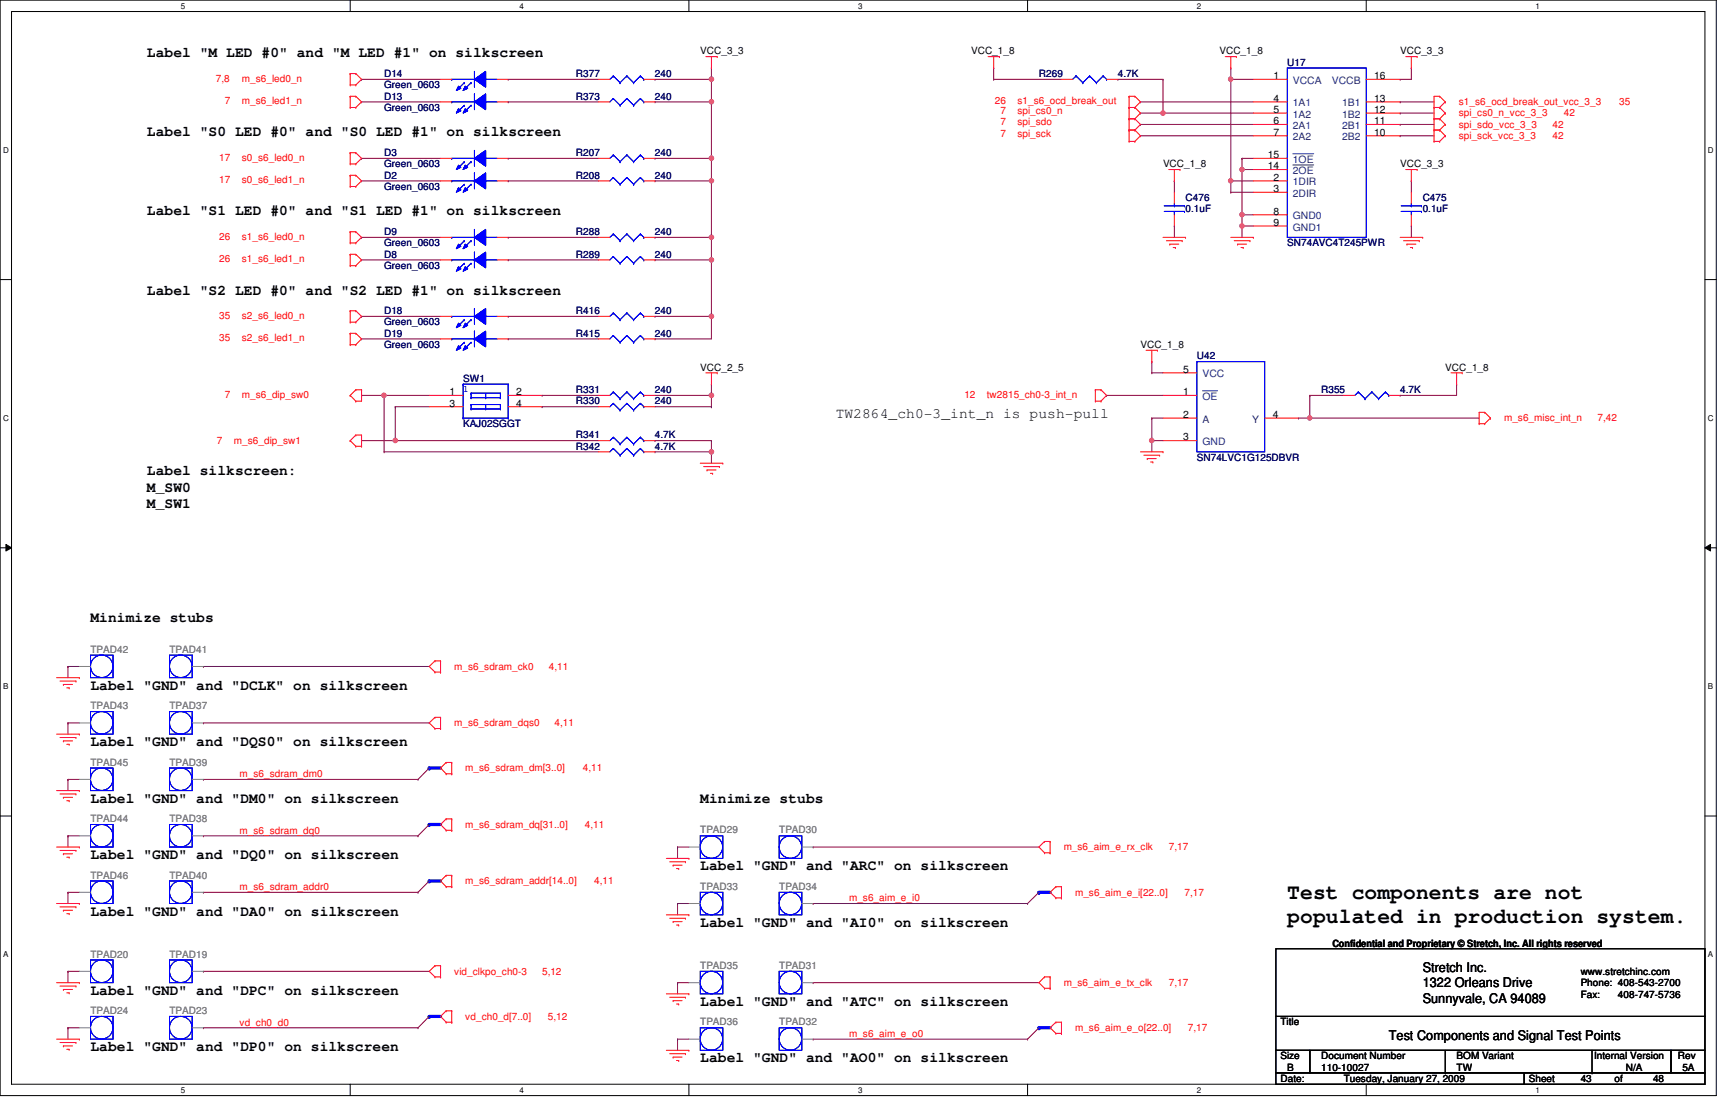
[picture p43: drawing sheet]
<svg xmlns="http://www.w3.org/2000/svg" width="432mm" height="279mm" viewBox="0 0 432 279" stroke-linecap="round" stroke-linejoin="round" font-family="sans-serif">
<defs><g id="words">
<g font-size="5.3">
<text x="321.5" y="224.5">Test components are not</text>
<text x="321.5" y="230.5">populated in production system.</text>
</g>
<g font-size="3.6">
<text x="36.7" y="14.4">Label &quot;M LED #0&quot; and &quot;M LED #1&quot; on silkscreen</text>
<text x="36.7" y="34.1">Label &quot;S0 LED #0&quot; and &quot;S0 LED #1&quot; on silkscreen</text>
<text x="36.7" y="53.8">Label &quot;S1 LED #0&quot; and &quot;S1 LED #1&quot; on silkscreen</text>
<text x="36.7" y="73.5">Label &quot;S2 LED #0&quot; and &quot;S2 LED #1&quot; on silkscreen</text>
<text x="208.7" y="104.5">TW2864_ch0-3_int_n is push-pull</text>
<text x="36.7" y="118.7">Label silkscreen:</text>
<text x="36.7" y="122.8">M_SW0</text>
<text x="36.7" y="126.9">M_SW1</text>
<text x="22.6" y="155.3">Minimize stubs</text>
<text x="22.6" y="172.2">Label &quot;GND&quot; and &quot;DCLK&quot; on silkscreen</text>
<text x="22.6" y="186.3">Label &quot;GND&quot; and &quot;DQS0&quot; on silkscreen</text>
<text x="22.6" y="200.4">Label &quot;GND&quot; and &quot;DM0&quot; on silkscreen</text>
<text x="174.9" y="200.4">Minimize stubs</text>
<text x="22.6" y="214.5">Label &quot;GND&quot; and &quot;DQ0&quot; on silkscreen</text>
<text x="174.9" y="217.3">Label &quot;GND&quot; and &quot;ARC&quot; on silkscreen</text>
<text x="22.6" y="228.6">Label &quot;GND&quot; and &quot;DA0&quot; on silkscreen</text>
<text x="174.9" y="231.4">Label &quot;GND&quot; and &quot;AI0&quot; on silkscreen</text>
<text x="22.6" y="248.4">Label &quot;GND&quot; and &quot;DPC&quot; on silkscreen</text>
<text x="174.9" y="251.2">Label &quot;GND&quot; and &quot;ATC&quot; on silkscreen</text>
<text x="22.6" y="262.5">Label &quot;GND&quot; and &quot;DP0&quot; on silkscreen</text>
<text x="174.9" y="265.3">Label &quot;GND&quot; and &quot;AO0&quot; on silkscreen</text>
</g>
<g font-size="3.3">
<text x="355.3" y="242.7">Stretch Inc.</text>
<text x="355.3" y="246.5">1322 Orleans Drive</text>
<text x="355.3" y="250.4">Sunnyvale, CA 94089</text>
<text x="346.8" y="259.6">Test Components and Signal Test Points</text>
</g>
<g font-size="2.5">
<text x="174.9" y="13.6">VCC_3_3</text>
<text x="242.5" y="13.6">VCC_1_8</text>
<text x="304.5" y="13.6">VCC_1_8</text>
<text x="349.7" y="13.6">VCC_3_3</text>
<text x="318.1" y="19.8">1</text>
<text x="343.2" y="19.8">16</text>
<text x="318.1" y="25.4">4</text>
<text x="318.1" y="28.2">5</text>
<text x="343.2" y="25.4">13</text>
<text x="343.2" y="28.2">12</text>
<text x="318.1" y="31">6</text>
<text x="318.1" y="33.9">7</text>
<text x="343.2" y="31">11</text>
<text x="343.2" y="33.9">10</text>
<text x="290.4" y="41.8">VCC_1_8</text>
<text x="316.6" y="39.5">15</text>
<text x="349.7" y="41.8">VCC_3_3</text>
<text x="316.6" y="42.3">14</text>
<text x="318.1" y="45.1">2</text>
<text x="318.1" y="48">3</text>
<text x="318.1" y="53.6">8</text>
<text x="318.1" y="56.4">9</text>
<text x="284.8" y="86.9">VCC_1_8</text>
<text x="174.9" y="92.5">VCC_2_5</text>
<text x="295.5" y="93">5</text>
<text x="360.9" y="92.5">VCC_1_8</text>
<text x="112.2" y="98.7">1</text>
<text x="112.2" y="101.5">3</text>
<text x="128.9" y="101.5">4</text>
<text x="128.9" y="98.7">2</text>
<text x="295.5" y="98.7">1</text>
<text x="295.5" y="104.4">2</text>
<text x="317.8" y="104.4">4</text>
<text x="295.5" y="110">3</text>
<text x="332.7" y="236.4">Confidential and Proprietary © Stretch, Inc. All rights reserved</text>
<text x="394.8" y="243.4">www.stretchinc.com</text>
<text x="394.8" y="246.3">Phone: 408-543-2700</text>
<text x="394.8" y="249.2">Fax:</text>
<text x="404.1" y="249.2">408-747-5736</text>
<text x="319.8" y="256">Title</text>
<text x="319.8" y="264.5">Size</text>
<text x="321.5" y="267.3">B</text>
<text x="329.9" y="264.5">Document Number</text>
<text x="329.9" y="267.3">110-10027</text>
<text x="363.8" y="264.5">BOM Variant</text>
<text x="363.8" y="267.3">TW</text>
<text x="398.1" y="264.5">Internal Version</text>
<text x="406.1" y="267.3">N/A</text>
<text x="419" y="264.5">Rev</text>
<text x="420.2" y="267.3">5A</text>
<text x="319.8" y="270.1">Date:</text>
<text x="335.6" y="270.1">Tuesday, January 27, 2009</text>
<text x="381.8" y="270.1">Sheet</text>
<text x="394.8" y="270.1">43</text>
<text x="403.2" y="270.1">of</text>
<text x="412.8" y="270.1">48</text>
</g>
<g font-size="2.5" fill="#000080">
<text x="321.5" y="16.4">U17</text>
<text x="95.9" y="19.2">D14</text>
<text x="95.9" y="22.1">Green_0603</text>
<text x="143.8" y="19.2">R377</text>
<text x="163.6" y="19.2">240</text>
<text x="259.5" y="19.2">R269</text>
<text x="279.2" y="19.2">4.7K</text>
<text x="95.9" y="24.8">D13</text>
<text x="95.9" y="27.7">Green_0603</text>
<text x="143.8" y="24.8">R373</text>
<text x="163.6" y="24.8">240</text>
<text x="95.9" y="38.9">D3</text>
<text x="95.9" y="41.8">Green_0603</text>
<text x="143.8" y="38.9">R207</text>
<text x="163.6" y="38.9">240</text>
<text x="95.9" y="44.6">D2</text>
<text x="95.9" y="47.4">Green_0603</text>
<text x="143.8" y="44.6">R208</text>
<text x="163.6" y="44.6">240</text>
<text x="296.1" y="50.2">C476</text>
<text x="296.1" y="53">0.1uF</text>
<text x="355.3" y="50.2">C475</text>
<text x="355.3" y="53">0.1uF</text>
<text x="95.9" y="58.7">D9</text>
<text x="143.8" y="58.7">R288</text>
<text x="163.6" y="58.7">240</text>
<text x="95.9" y="61.5">Green_0603</text>
<text x="95.9" y="64.3">D8</text>
<text x="143.8" y="64.3">R289</text>
<text x="163.6" y="64.3">240</text>
<text x="321.5" y="61.5">SN74AVC4T245PWR</text>
<text x="95.9" y="67.1">Green_0603</text>
<text x="95.9" y="78.4">D18</text>
<text x="95.9" y="81.2">Green_0603</text>
<text x="143.8" y="78.4">R416</text>
<text x="163.6" y="78.4">240</text>
<text x="95.9" y="84.1">D19</text>
<text x="95.9" y="86.9">Green_0603</text>
<text x="143.8" y="84.1">R415</text>
<text x="163.6" y="84.1">240</text>
<text x="298.9" y="89.7">U42</text>
<text x="115.7" y="95.3">SW1</text>
<text x="143.8" y="98.2">R331</text>
<text x="143.8" y="101">R330</text>
<text x="163.6" y="98.2">240</text>
<text x="163.6" y="101">240</text>
<text x="329.9" y="98.2">R355</text>
<text x="349.7" y="98.2">4.7K</text>
<text x="115.7" y="106.6">KAJ02SGGT</text>
<text x="143.8" y="112.3">R342</text>
<text x="143.8" y="109.4">R341</text>
<text x="163.6" y="112.3">4.7K</text>
<text x="163.6" y="109.4">4.7K</text>
<text x="298.9" y="115.1">SN74LVC1G125DBVR</text>
</g>
<g font-size="2.5" fill="#f00">
<text x="53.9" y="20.4">7,8</text>
<text x="60.4" y="20.4">m_s6_led0_n</text>
<text x="56.2" y="26">7</text>
<text x="60.4" y="26">m_s6_led1_n</text>
<text x="248.5" y="26">26</text>
<text x="249.9" y="28.5">7</text>
<text x="254.1" y="28.5">spi_cs0_n</text>
<text x="254.1" y="26">s1_s6_ocd_break_out</text>
<text x="364.3" y="29.1">spi_cs0_n_vcc_3_3</text>
<text x="364.3" y="26.3">s1_s6_ocd_break_out_vcc_3_3</text>
<text x="390.6" y="29.1">42</text>
<text x="404.4" y="26.3">35</text>
<text x="249.9" y="31.3">7</text>
<text x="249.9" y="34.2">7</text>
<text x="254.1" y="31.3">spi_sdo</text>
<text x="254.1" y="34.2">spi_sck</text>
<text x="364.3" y="31.9">spi_sdo_vcc_3_3</text>
<text x="364.3" y="34.7">spi_sck_vcc_3_3</text>
<text x="387.7" y="34.7">42</text>
<text x="387.7" y="31.9">42</text>
<text x="54.7" y="40.1">17</text>
<text x="60.4" y="40.1">s0_s6_led0_n</text>
<text x="54.7" y="45.7">17</text>
<text x="60.4" y="45.7">s0_s6_led1_n</text>
<text x="54.7" y="59.8">26</text>
<text x="60.4" y="59.8">s1_s6_led0_n</text>
<text x="54.7" y="65.4">26</text>
<text x="60.4" y="65.4">s1_s6_led1_n</text>
<text x="54.7" y="79.5">35</text>
<text x="60.4" y="79.5">s2_s6_led0_n</text>
<text x="54.7" y="85.2">35</text>
<text x="60.4" y="85.2">s2_s6_led1_n</text>
<text x="56.2" y="99.3">7</text>
<text x="60.4" y="99.3">m_s6_dip_sw0</text>
<text x="240.8" y="99.3">12</text>
<text x="246.5" y="99.3">tw2815_ch0-3_int_n</text>
<text x="375.6" y="105.2">m_s6_misc_int_n</text>
<text x="399" y="105.2">7,42</text>
<text x="54.2" y="110.9">7</text>
<text x="58.4" y="110.9">m_s6_dip_sw1</text>
<text x="113.4" y="167.3">m_s6_sdram_ck0</text>
<text x="137.1" y="167.3">4,11</text>
<text x="113.4" y="181.4">m_s6_sdram_dqs0</text>
<text x="138.5" y="181.4">4,11</text>
<text x="59.8" y="194.1">m_s6_sdram_dm0</text>
<text x="116.2" y="192.6">m_s6_sdram_dm[3..0]</text>
<text x="145.5" y="192.6">4,11</text>
<text x="59.8" y="208.2">m_s6_sdram_dq0</text>
<text x="116.2" y="206.7">m_s6_sdram_dq[31..0]</text>
<text x="146.1" y="206.7">4,11</text>
<text x="265.6" y="212.3">m_s6_aim_e_rx_clk</text>
<text x="291.9" y="212.3">7,17</text>
<text x="116.2" y="220.8">m_s6_sdram_addr[14..0]</text>
<text x="148.4" y="220.8">4,11</text>
<text x="59.8" y="222.2">m_s6_sdram_addr0</text>
<text x="212" y="225">m_s6_aim_e_i0</text>
<text x="268.5" y="223.6">m_s6_aim_e_i[22..0]</text>
<text x="295.8" y="223.6">7,17</text>
<text x="113.4" y="243.4">vid_clkpo_ch0-3</text>
<text x="135.4" y="243.4">5,12</text>
<text x="265.6" y="246.2">m_s6_aim_e_tx_clk</text>
<text x="291.9" y="246.2">7,17</text>
<text x="59.8" y="256.1">vd_ch0_d0</text>
<text x="116.2" y="254.6">vd_ch0_d[7..0]</text>
<text x="136.8" y="254.6">5,12</text>
<text x="268.5" y="257.5">m_s6_aim_e_o[22..0]</text>
<text x="296.7" y="257.5">7,17</text>
<text x="212" y="258.9">m_s6_aim_e_o0</text>
</g>
<g font-size="2.5" fill="#004080">
<text x="322.9" y="21">VCCA</text>
<text x="332.6" y="21">VCCB</text>
<text x="322.9" y="26.6">1A1</text>
<text x="322.9" y="29.4">1A2</text>
<text x="335.2" y="26.6">1B1</text>
<text x="335.2" y="29.4">1B2</text>
<text x="322.9" y="32.2">2A1</text>
<text x="322.9" y="35.1">2A2</text>
<text x="335.2" y="32.2">2B1</text>
<text x="335.2" y="35.1">2B2</text>
<text x="322.9" y="40.7">1OE</text>
<text x="322.9" y="43.5">2OE</text>
<text x="322.9" y="46.3">1DIR</text>
<text x="322.9" y="49.1">2DIR</text>
<text x="322.9" y="54.8">GND0</text>
<text x="322.9" y="57.6">GND1</text>
<text x="300.3" y="94.2">VCC</text>
<text x="300.3" y="99.9">OE</text>
<text x="300.3" y="105.5">A</text>
<text x="312.7" y="105.5">Y</text>
<text x="300.3" y="111.2">GND</text>
</g>
<text font-size="2.5" fill="#00f" x="115.7" y="97.9">1</text>
<g font-size="2.5" fill="#808080">
<text x="22.6" y="163">TPAD42</text>
<text x="42.3" y="163">TPAD41</text>
<text x="22.6" y="177.1">TPAD43</text>
<text x="42.3" y="177.1">TPAD37</text>
<text x="22.6" y="191.2">TPAD45</text>
<text x="42.3" y="191.2">TPAD39</text>
<text x="22.6" y="205.3">TPAD44</text>
<text x="42.3" y="205.3">TPAD38</text>
<text x="174.9" y="208.1">TPAD29</text>
<text x="194.6" y="208.1">TPAD30</text>
<text x="22.6" y="219.4">TPAD46</text>
<text x="42.3" y="219.4">TPAD40</text>
<text x="174.9" y="222.2">TPAD33</text>
<text x="194.6" y="222.2">TPAD34</text>
<text x="22.6" y="239.1">TPAD20</text>
<text x="42.3" y="239.1">TPAD19</text>
<text x="174.9" y="241.9">TPAD35</text>
<text x="194.6" y="241.9">TPAD31</text>
<text x="22.6" y="253.2">TPAD24</text>
<text x="42.3" y="253.2">TPAD23</text>
<text x="174.9" y="256">TPAD36</text>
<text x="194.6" y="256">TPAD32</text>
</g>
<g font-size="2">
<text x="45.2" y="2.2">5</text>
<text x="129.8" y="2.2">4</text>
<text x="214.3" y="2.2">3</text>
<text x="298.9" y="2.2">2</text>
<text x="383.5" y="2.2">1</text>
<text x=".8" y="38.1">D</text>
<text x="426.5" y="38.1">D</text>
<text x=".8" y="105.1">C</text>
<text x="426.5" y="105.1">C</text>
<text x=".8" y="172">B</text>
<text x="426.5" y="172">B</text>
<text x=".8" y="239">A</text>
<text x="426.5" y="239">A</text>
<text x="45.2" y="272.9">5</text>
<text x="129.8" y="272.9">4</text>
<text x="214.3" y="272.9">3</text>
<text x="298.9" y="272.9">2</text>
<text x="383.5" y="272.9">1</text>
</g>
</g></defs>
<path d="M0 0h428.6v273.6h-428.6zM2.9 2.9h422.9v267.8h-422.9z" fill="none" stroke="#000" stroke-width=".25"/>
<g fill="#fff">
<path d="M45.2 .4h1.1v2.2h-1.1z"/>
<path d="M45.2 271.1h1.1v2.2h-1.1z"/>
</g>
<path d="M87.5 0v2.9M87.5 270.7v2.9" fill="none" stroke="#000" stroke-width=".25"/>
<g fill="#fff">
<path d="M129.8 .4h1.1v2.2h-1.1z"/>
<path d="M129.8 271.1h1.1v2.2h-1.1z"/>
</g>
<path d="M172 0v2.9M172 270.7v2.9" fill="none" stroke="#000" stroke-width=".25"/>
<g fill="#fff">
<path d="M214.3 .4h1.1v2.2h-1.1z"/>
<path d="M214.3 271.1h1.1v2.2h-1.1z"/>
</g>
<path d="M256.6 0v2.9M256.6 270.7v2.9" fill="none" stroke="#000" stroke-width=".25"/>
<g fill="#fff">
<path d="M298.9 .4h1.1v2.2h-1.1z"/>
<path d="M298.9 271.1h1.1v2.2h-1.1z"/>
</g>
<path d="M341.2 0v2.9M341.2 270.7v2.9" fill="none" stroke="#000" stroke-width=".25"/>
<g fill="#fff">
<path d="M383.5 .4h1.1v2.2h-1.1z"/>
<path d="M383.5 271.1h1.1v2.2h-1.1z"/>
<path d="M.8 36.3h1.4v2.3h-1.4z"/>
<path d="M426.5 36.3h1.4v2.3h-1.4z"/>
<path d="M.8 103.3h1.4v2.2h-1.4z"/>
<path d="M426.5 103.3h1.4v2.2h-1.4z"/>
</g>
<path d="M0 69.8h2.9M425.8 69.8h2.8" fill="none" stroke="#000" stroke-width=".25"/>
<g fill="#fff">
<path d="M.8 170.2h1.3v2.3h-1.3z"/>
<path d="M426.5 170.2h1.3v2.3h-1.3z"/>
</g>
<path d="M0 136.8h2.9M1.5 135.9l1.4 .9-1.4 .8zM425.8 136.8l1.4-.9v1.7zM425.8 136.8h2.8" fill="none" stroke="#000" stroke-width=".25"/>
<path d="M1.5 135.9l1.4 .9-1.4 .8zM425.8 136.8l1.4-.9v1.7z" fill="#000"/>
<g fill="#fff">
<path d="M.8 237.2h1.3v2.2h-1.3z"/>
<path d="M426.5 237.2h1.3v2.2h-1.3z"/>
</g>
<path d="M0 203.8h2.9M425.8 203.8h2.8" fill="none" stroke="#000" stroke-width=".25"/>
<g fill="none" stroke="#800040" stroke-width=".25">
<path d="M17 166.4h.1M17 166.4v2.8M17 166.4h2.8M50.8 166.4h.1M50.8 166.4h56.4M17 180.5h.1M17 194.6h.1M17 180.5v2.8M17 194.6v2.8M17 180.5h2.8M17 194.6h2.8M50.8 180.5h.1"/>
<path d="M50.8 194.6h.1M50.8 180.5h56.4M50.8 194.6h53.6"/>
</g>
<path d="M107.2 205.9h2.8" fill="none" stroke="#00f" stroke-width=".8"/>
<circle cx="107.2" cy="205.9" r=".4" fill="#00f"/>
<g fill="none" stroke="#800040" stroke-width=".25">
<path d="M17 208.7h.1M17 208.7v2.8M17 208.7h2.8M169.2 211.5h.1M169.2 211.5h2.8M169.2 211.5v2.8M203.1 211.5h.1M203.1 211.5h56.4M17 222.8h.1M17 222.8v2.8M17 222.8h2.8M169.2 225.6h.1"/>
<path d="M169.2 225.6v2.8M169.2 225.6h2.8M203.1 225.6h.1M203.1 225.6h53.5M17 242.5h.1M17 256.6h.1M17 242.5v2.9M17 256.6v2.9M17 242.5h2.8M17 256.6h2.8M50.8 242.5h.1M50.8 256.6h.1"/>
<path d="M50.8 242.5h56.4M50.8 256.6h53.6M169.2 245.4h.1M169.2 259.5h.1M169.2 245.4v2.8M169.2 259.5v2.8M169.2 245.4h2.8M169.2 259.5h2.8M203.1 245.4h.1M203.1 259.5h.1M203.1 245.4h56.4M203.1 259.5h53.5"/>
</g>
<path d="M107.2 191.8h2.8" fill="none" stroke="#00f" stroke-width=".8"/>
<circle cx="107.2" cy="191.8" r=".4" fill="#00f"/>
<path d="M50.8 208.7h.1M50.8 208.7h53.6M50.8 222.8h.1M50.8 222.8h53.6" fill="none" stroke="#800040" stroke-width=".25"/>
<path d="M107.2 220h2.8" fill="none" stroke="#00f" stroke-width=".8"/>
<circle cx="107.2" cy="220" r=".4" fill="#00f"/>
<path d="M259.5 222.8h2.8" fill="none" stroke="#00f" stroke-width=".8"/>
<circle cx="259.5" cy="222.8" r=".4" fill="#00f"/>
<path d="M259.5 256.6h2.8" fill="none" stroke="#00f" stroke-width=".8"/>
<circle cx="259.5" cy="256.6" r=".4" fill="#00f"/>
<path d="M107.2 253.8h2.8" fill="none" stroke="#00f" stroke-width=".8"/>
<circle cx="107.2" cy="253.8" r=".4" fill="#00f"/>
<path d="M307.4 17h.1M307.4 19.8h.1M307.4 17v2.8M307.4 19.8h5.6M310.2 42.3h.1M310.2 53.6h.1M310.2 42.3h2.8M310.2 53.6v2.8M90.3 110h8.4M98.7 110h.1M177.7 112.8h.1M177.7 112.8v2.9" fill="none" stroke="#800040" stroke-width=".25"/>
<circle cx="310.2" cy="56.4" r=".56" fill="#f0f"/>
<circle cx="310.2" cy="56.4" r=".56" fill="none" stroke="#f0f" stroke-width=".25"/>
<circle cx="310.2" cy="53.6" r=".56" fill="#f0f"/>
<circle cx="310.2" cy="53.6" r=".56" fill="none" stroke="#f0f" stroke-width=".25"/>
<path d="M307.4 19.8h.1M307.4 19.8v25.4M327.1 104.4h.1M327.1 104.4h42.3" fill="none" stroke="#800040" stroke-width=".25"/>
<circle cx="307.3" cy="45.1" r=".55" fill="#f0f"/>
<circle cx="307.3" cy="45.1" r=".55" fill="none" stroke="#f0f" stroke-width=".25"/>
<circle cx="307.3" cy="19.8" r=".56" fill="#f0f"/>
<circle cx="307.3" cy="19.8" r=".56" fill="none" stroke="#f0f" stroke-width=".25"/>
<g fill="none" stroke="#800040" stroke-width=".25">
<path d="M248.2 19.8h.1M248.2 17h.1M248.2 19.8h16.9M248.2 17v2.8M279.2 19.8h.1M279.2 19.8h11.2M290.4 19.8h.1M290.4 19.8v8.4M284.8 31.1h.1M284.8 28.2h.1M284.8 33.9h.1M284.8 31.1h28.2"/>
<path d="M284.8 28.2h28.2M284.8 33.9h28.2M290.4 28.2h.1M307.4 45.2h.1M307.4 45.2h5.6M352.5 56.4h.1M352.5 45.2h.1M352.5 45.2v2.8M352.5 56.4v2.9M287.7 90.3h.1M287.7 93.1h.1M287.7 90.3v2.8"/>
<path d="M287.7 93.1h2.7M324.3 104.4h.1M324.3 104.4h2.8"/>
</g>
<circle cx="290.4" cy="28.2" r=".56" fill="#f0f"/>
<circle cx="290.4" cy="28.2" r=".56" fill="none" stroke="#f0f" stroke-width=".25"/>
<path d="M349.7 19.8h.1M352.5 17h.1M352.5 17v2.8h-2.8M177.7 79h.1M177.7 79v5.6M135.4 101.6h.1M135.4 101.6h14.1M163.6 101.6h14.1M177.7 101.6h.1" fill="none" stroke="#800040" stroke-width=".25"/>
<circle cx="177.7" cy="79" r=".56" fill="#f0f"/>
<circle cx="177.7" cy="79" r=".56" fill="none" stroke="#f0f" stroke-width=".25"/>
<g fill="none" stroke="#800040" stroke-width=".25">
<path d="M349.7 28.2h.1M349.7 28.2h8.4M307.4 48h.1M307.4 45.2h.1M307.4 48h5.6M307.4 45.2v2.8M310.2 53.6h.1M310.2 56.4h.1M310.2 53.6h2.8M310.2 56.4v2.9M276.4 98.7h.1M276.4 98.7h14"/>
<path d="M163.6 112.8h.1M163.6 112.8h14.1"/>
</g>
<circle cx="177.7" cy="112.8" r=".56" fill="#f0f"/>
<circle cx="177.7" cy="112.8" r=".56" fill="none" stroke="#f0f" stroke-width=".25"/>
<path d="M98.7 110h.1M98.7 110h50.8M163.6 110h.1M163.6 110h14.1" fill="none" stroke="#800040" stroke-width=".25"/>
<circle cx="98.7" cy="110" r=".56" fill="#f0f"/>
<circle cx="98.7" cy="110" r=".56" fill="none" stroke="#f0f" stroke-width=".25"/>
<path d="M163.6 59.3h.1M163.6 59.3h14.1M126.9 64.9h.1M126.9 64.9h22.6M95.9 112.8h.1M95.9 112.8h53.6M177.7 110h.1M177.7 110v2.8" fill="none" stroke="#800040" stroke-width=".25"/>
<circle cx="177.7" cy="59.2" r=".55" fill="#f0f"/>
<circle cx="177.7" cy="59.2" r=".55" fill="none" stroke="#f0f" stroke-width=".25"/>
<g fill="none" stroke="#800040" stroke-width=".25">
<path d="M163.6 19.8h.1M163.6 19.8h14.1M177.7 19.8h.1M177.7 19.8v5.6M126.9 25.4h.1M126.9 25.4h22.6M90.3 59.3h.1M90.3 59.3h19.7M126.9 59.3h.1M126.9 59.3h22.6M90.3 64.9h.1M90.3 64.9h19.7"/>
<path d="M163.6 64.9h.1M163.6 64.9h14.1"/>
</g>
<circle cx="177.7" cy="19.8" r=".56" fill="#f0f"/>
<circle cx="177.7" cy="19.8" r=".56" fill="none" stroke="#f0f" stroke-width=".25"/>
<path d="M163.6 25.4h.1M163.6 25.4h14.1" fill="none" stroke="#800040" stroke-width=".25"/>
<circle cx="177.7" cy="25.4" r=".56" fill="#f0f"/>
<circle cx="177.7" cy="25.4" r=".56" fill="none" stroke="#f0f" stroke-width=".25"/>
<g fill="none" stroke="#800040" stroke-width=".25">
<path d="M177.7 17h.1M177.7 17v2.8M163.6 39.5h.1M177.7 25.4h.1M177.7 25.4v14.1h-14.1M126.9 45.2h.1M126.9 45.2h22.6M90.3 79h.1M90.3 79h19.7M126.9 79h.1M126.9 79h22.6M163.6 79h.1"/>
<path d="M163.6 79h14.1M90.3 84.6h.1M90.3 84.6h19.7M126.9 84.6h.1M126.9 84.6h22.6M163.6 84.6h.1M163.6 84.6h14.1"/>
</g>
<circle cx="177.7" cy="39.5" r=".56" fill="#f0f"/>
<circle cx="177.7" cy="39.5" r=".56" fill="none" stroke="#f0f" stroke-width=".25"/>
<path d="M177.7 39.5h.1M177.7 39.5v5.7h-14.1M163.6 45.2h.1" fill="none" stroke="#800040" stroke-width=".25"/>
<circle cx="177.7" cy="45.1" r=".55" fill="#f0f"/>
<circle cx="177.7" cy="45.1" r=".55" fill="none" stroke="#f0f" stroke-width=".25"/>
<g fill="none" stroke="#800040" stroke-width=".25">
<path d="M90.3 19.8h.1M90.3 19.8h19.7M126.9 19.8h.1M126.9 19.8h22.6M90.3 39.5h.1M90.3 25.4h.1M90.3 39.5h19.7M90.3 25.4h19.7M126.9 39.5h.1M126.9 39.5h22.6M90.3 45.2h.1M90.3 45.2h19.7"/>
<path d="M293.3 56.4h.1M293.3 45.2h.1M293.3 45.2v2.8M293.3 56.4v2.9M310.2 56.4h.1M310.2 42.3h.1M310.2 56.4h2.8M310.2 42.3v11.3M177.7 98.7v2.9M177.7 101.6h.1"/>
</g>
<circle cx="310.2" cy="42.3" r=".56" fill="#f0f"/>
<circle cx="310.2" cy="42.3" r=".56" fill="none" stroke="#f0f" stroke-width=".25"/>
<g fill="none" stroke="#800040" stroke-width=".25">
<path d="M349.7 25.4h.1M349.7 31.1h.1M349.7 25.4h8.4M349.7 31.1h8.4M177.7 59.3h.1M177.7 59.3v5.6M163.6 98.7h14.1M177.7 98.7h.1M98.7 101.6h.1M98.7 101.6v8.4M287.7 110h.1M287.7 110v2.8"/>
<path d="M287.7 110h2.7"/>
</g>
<circle cx="177.7" cy="98.7" r=".56" fill="#f0f"/>
<circle cx="177.7" cy="98.7" r=".56" fill="none" stroke="#f0f" stroke-width=".25"/>
<path d="M95.9 98.7h.1M95.9 98.7h11.3" fill="none" stroke="#800040" stroke-width=".25"/>
<circle cx="95.9" cy="98.7" r=".56" fill="#f0f"/>
<circle cx="95.9" cy="98.7" r=".56" fill="none" stroke="#f0f" stroke-width=".25"/>
<g fill="none" stroke="#800040" stroke-width=".25">
<path d="M284.8 25.4h.1M284.8 25.4h28.2M310.2 39.5h.1M310.2 39.5h2.8M349.7 33.9h.1M349.7 33.9h8.4M90.3 98.7h.1M90.3 98.7h5.6M177.7 95.9h.1M177.7 95.9v2.8M327.1 98.7h.1M327.1 98.7v5.7"/>
<path d="M98.7 101.6h.1M98.7 101.6h8.5"/>
</g>
<circle cx="327.1" cy="104.3" r=".55" fill="#f0f"/>
<circle cx="327.1" cy="104.3" r=".55" fill="none" stroke="#f0f" stroke-width=".25"/>
<path d="M177.7 64.9h.1M177.7 64.9v14.1M327.1 98.7h.1M327.1 98.7h8.5M349.7 98.7h.1M349.7 98.7h14.1" fill="none" stroke="#800040" stroke-width=".25"/>
<circle cx="177.7" cy="64.9" r=".56" fill="#f0f"/>
<circle cx="177.7" cy="64.9" r=".56" fill="none" stroke="#f0f" stroke-width=".25"/>
<path d="M135.4 98.7h.1M135.4 98.7h14.1M287.7 104.4h.1M287.7 104.4v5.6" fill="none" stroke="#800040" stroke-width=".25"/>
<circle cx="287.6" cy="110" r=".56" fill="#f0f"/>
<circle cx="287.6" cy="110" r=".56" fill="none" stroke="#f0f" stroke-width=".25"/>
<g fill="none" stroke="#800040" stroke-width=".25">
<path d="M310.2 39.5h.1M310.2 39.5v2.8M177.7 45.2h.1M177.7 45.2v14.1M95.9 98.7h.1M95.9 98.7v14.1M363.8 95.9h.1M363.8 95.9v2.8M287.7 104.4h.1M287.7 104.4h2.7M104.4 194.6h.1M107.2 191.8l-2.8 2.8"/>
<path d="M104.4 208.7h.1M107.2 205.9l-2.8 2.8M107.2 220l-2.8 2.8M104.4 222.8h.1M256.6 225.6h.1M259.5 222.8l-2.9 2.8M104.4 256.6h.1M107.2 253.8l-2.8 2.8M256.6 259.5h.1M259.5 256.6l-2.9 2.9"/>
</g>
<g fill="none" stroke="#f00" stroke-width=".25">
<path d="M87.5 18.4h.1M87.5 18.4v2.8M87.5 18.4h1.4M88.9 18.4h.1M88.9 18.4l1.4 1.4-1.4 1.4M176.3 14.1h2.8M177.7 17h.1M177.7 14.1v2.9M179.1 14.1h.1M246.8 14.1h2.8M248.2 17h.1M248.2 14.1v2.9"/>
<path d="M249.6 14.1h.1M306 14.1h2.8M307.4 17h.1M307.4 14.1v2.9M308.8 14.1h.1M351.1 14.1h2.8M352.5 17h.1M352.5 14.1v2.9M353.9 14.1h.1M87.5 21.2h.1M87.5 24h.1M87.5 26.8h.1"/>
<path d="M87.5 38.1h.1M87.5 26.8h1.4M87.5 24h1.4M87.5 24v2.8M87.5 38.1v2.8M87.5 21.2h1.4M87.5 38.1h1.4M88.9 21.2h.1M88.9 26.8h.1M88.9 24h.1M88.9 38.1h.1M88.9 24l1.4 1.4-1.4 1.4"/>
<path d="M88.9 38.1l1.4 1.4-1.4 1.4M149.5 39.5h2.8M160.8 39.5h2.8M282 29.7h.1M282 32.5h.1M282 26.8h.1M282 35.3h.1M282 24h.1M282 29.7h1.4M282 26.8h1.4M282 32.5h1.4M282 35.3h1.4"/>
<path d="M282 24h1.4M282 24v11.3M283.4 32.5h.1M283.4 29.7h.1M283.4 26.8h.1M283.4 35.3h.1M283.4 24h.1M283.4 29.7l1.4 1.4-1.4 1.4M283.4 26.8l1.4 1.4-1.4 1.5M283.4 32.5l1.4 1.4-1.4 1.4M283.4 24l1.4 1.4-1.4 1.4M358.1 29.7h.1"/>
<path d="M358.1 32.5h.1M358.1 35.3h.1M358.1 26.8h.1M358.1 29.7h1.4M358.1 26.8h1.4M358.1 32.5h1.4M358.1 35.3h1.4M359.5 29.7h.1M359.5 26.8h.1M359.5 32.5h.1M359.5 35.3h.1M359.5 24h.1"/>
<path d="M359.5 26.8l1.4 1.4M359.5 24h-1.4v11.3M359.5 29.7l1.4 1.4M359.5 32.5l1.4 1.4M359.5 24l1.4 1.4M360.9 28.2h.1M360.9 31.1h.1M360.9 33.9h.1M360.9 25.4h.1M360.9 28.2l-1.4 1.5M360.9 31.1l-1.4 1.4M360.9 33.9l-1.4 1.4"/>
<path d="M360.9 25.4l-1.4 1.4M87.5 57.9h.1M87.5 40.9h.1M87.5 43.8h.1M87.5 46.6h.1M87.5 57.9h1.4M87.5 43.8v2.8M87.5 57.9v2.8M87.5 40.9h1.4M87.5 43.8h1.4M87.5 46.6h1.4M88.9 57.9h.1"/>
<path d="M88.9 40.9h.1M88.9 46.6h.1M88.9 43.8h.1M88.9 57.9l1.4 1.4-1.4 1.4M88.9 43.8l1.4 1.4-1.4 1.4M290.4 59.3h5.7M291.9 42.3h2.8M293.3 45.2h.1M293.3 42.3v2.9M294.7 42.3h.1M296.1 59.3h.1M307.4 59.3h5.6"/>
<path d="M313 59.3h.1M349.7 59.3h5.6M351.1 42.3h2.8M352.5 45.2h.1M352.5 42.3v2.9M353.9 42.3h.1M355.3 59.3h.1M87.5 60.7h.1M87.5 63.5h.1M87.5 66.3h.1M87.5 77.6h.1M87.5 60.7h1.4"/>
<path d="M87.5 63.5v2.8M87.5 77.6v2.8M87.5 63.5h1.4M87.5 66.3h1.4M87.5 77.6h1.4M88.9 60.7h.1M88.9 66.3h.1M88.9 63.5h.1M88.9 77.6h.1M88.9 63.5l1.4 1.4-1.4 1.4M88.9 77.6l1.4 1.4-1.4 1.4M291.3 60.1h3.9"/>
<path d="M292.1 61h.1M292.1 61h2.3M293 61.8h.5M293.5 61.8h.1M295.2 60.1h.1M308.2 60.1h4M309.1 61h.1M309.1 61h2.2M309.9 61.8h.6M310.5 61.8h.1M312.2 60.1h.1M350.5 60.1h4"/>
<path d="M351.4 61h.1M351.4 61h2.2M352.2 61.8h.6M352.8 61.8h.1M354.5 60.1h.1M87.5 98.7h.1M87.5 80.4h.1M87.5 83.2h.1M87.5 86.1h.1M87.5 98.7l1.4 1.5M87.5 83.2v2.9M87.5 80.4h1.4"/>
<path d="M87.5 83.2h1.4M87.5 86.1h1.4M88.9 97.3h.1M88.9 80.4h.1M88.9 86.1h.1M88.9 83.2h.1M88.9 97.3h1.4M88.9 97.3l-1.4 1.4M88.9 83.2l1.4 1.4-1.4 1.5M90.3 97.3h.1M90.3 97.3v2.9h-1.4M107.2 98.7h8.5"/>
<path d="M126.9 98.7h8.5M176.3 93.1h2.8M177.7 95.9h.1M177.7 93.1v2.8M179.1 93.1h.1M273.6 97.3h.1M273.6 97.3h1.4M273.6 97.3v2.9M275 97.3h.1M275 97.3l1.4 1.4-1.4 1.5M286.2 87.5h2.9M287.7 90.3h.1"/>
<path d="M287.7 87.5v2.8M289.1 87.5h.1M290.4 93.1h8.5M290.4 98.7h8.5M362.4 93.1h2.8M363.8 95.9h.1M363.8 93.1v2.8M365.2 93.1h.1M87.5 110h.1M87.5 110l1.4 1.4M88.9 100.2h.1M88.9 111.4h.1"/>
<path d="M88.9 108.6h.1M88.9 108.6h1.4v2.8M88.9 108.6l-1.4 1.4M88.9 111.4h1.4M90.3 111.4h.1M107.2 101.6h8.5M126.9 101.6h8.5M174.9 115.7h5.6M175.7 116.5h4M176.6 117.3h.1M176.6 117.3h2.2M177.4 118.2h.6"/>
<path d="M178 118.2h.1M179.7 116.5h.1M180.5 115.7h.1M273.6 100.2h.1M273.6 100.2h1.4M275 100.2h.1M284.8 112.8h5.6M285.7 113.7h3.9M286.5 114.5h.1M286.5 114.5h2.3M287.4 115.4h.5M287.9 115.4h.1"/>
<path d="M289.6 113.7h.1M290.4 112.8h.1M290.4 110h8.5M290.4 104.4h8.5M315.8 104.4h8.5M369.4 105.8h.1M369.4 105.8h1.4M370.8 105.8h.1M370.8 103h.1M370.8 103l1.4 1.4M370.8 103h-1.4v2.8M372.2 104.4h.1"/>
<path d="M372.2 104.4l-1.4 1.4M14.1 169.2h5.7M15 170.1h4M15.8 170.9h.1M15.8 170.9h2.3M16.7 171.7h.6M17.3 171.7h.1M19 170.1h.1M19.8 169.2h.1M108.6 165h.1M108.6 167.8h.1M108.6 179.1h.1"/>
<path d="M108.6 165l-1.4 1.4 1.4 1.4M108.6 167.8h1.4M108.6 165h1.4M108.6 179.1l-1.4 1.4 1.4 1.4M108.6 179.1h1.4M110 167.8h.1M110 165h.1M110 179.1h.1M110 165v2.8M110 179.1v2.8M14.1 183.3h5.7M14.1 197.4h5.7"/>
<path d="M15 184.1h4M15 198.2h4M15.8 185h.1M15.8 199.1h.1M15.8 185h2.3M15.8 199.1h2.3M16.7 185.8h.6M16.7 199.9h.6M17.3 185.8h.1M17.3 199.9h.1M19 184.1h.1M19 198.2h.1"/>
<path d="M19.8 183.3h.1M19.8 197.4h.1M108.6 181.9h.1M108.6 181.9h1.4M110 181.9h.1M111.4 190.4h.1M111.4 193.2h.1M111.4 190.4l-1.4 1.4 1.4 1.4M111.4 193.2h1.4M111.4 190.4h1.4M112.8 193.2h.1M112.8 190.4h.1"/>
<path d="M112.8 190.4v2.8M14.1 211.5h5.7M15 212.3h4M15.8 213.2h.1M15.8 213.2h2.3M16.7 214h.6M17.3 214h.1M19 212.3h.1M19.8 211.5h.1M111.4 204.5h.1M111.4 207.3h.1M111.4 218.6h.1"/>
<path d="M111.4 204.5l-1.4 1.4 1.4 1.4M111.4 207.3h1.4M111.4 204.5h1.4M111.4 218.6l-1.4 1.4 1.4 1.4M111.4 218.6h1.4M112.8 207.3h.1M112.8 204.5h.1M112.8 218.6h.1M112.8 204.5v2.8M112.8 218.6v2.8M166.4 214.3h5.6M167.3 215.2h3.9"/>
<path d="M168.1 216h.1M168.1 216h2.2M169 216.9h.5M169.5 216.9h.1M171.2 215.2h.1M172 214.3h.1M260.9 210.1h.1M260.9 212.9h.1M260.9 210.1l-1.4 1.4 1.4 1.4M260.9 212.9h1.4M260.9 210.1h1.4M262.3 212.9h.1"/>
<path d="M262.3 210.1h.1M262.3 210.1v2.8M14.1 225.6h5.7M15 226.4h4M15.8 227.3h.1M15.8 227.3h2.3M16.7 228.1h.6M17.3 228.1h.1M19 226.4h.1M19.8 225.6h.1M111.4 221.4h.1M111.4 221.4h1.4"/>
<path d="M112.8 221.4h.1M166.4 228.4h5.6M167.3 229.3h3.9M168.1 230.1h.1M168.1 230.1h2.2M169 231h.5M169.5 231h.1M171.2 229.3h.1M172 228.4h.1M263.7 221.4h.1M263.7 224.2h.1M263.7 221.4h1.4"/>
<path d="M263.7 221.4l-1.4 1.4 1.4 1.4M263.7 224.2h1.4M265.1 224.2h.1M265.1 221.4h.1M265.1 221.4v2.8M14.1 245.4h5.7M14.1 259.5h5.7M15 246.2h4M15.8 247.1h.1M15.8 247.1h2.3M16.7 247.9h.6M17.3 247.9h.1"/>
<path d="M19 246.2h.1M19.8 245.4h.1M19.8 259.5h.1M108.6 241.1h.1M108.6 243.9h.1M108.6 241.1l-1.4 1.4 1.4 1.4M108.6 243.9h1.4M108.6 241.1h1.4M110 243.9h.1M110 241.1h.1M110 241.1v2.8M111.4 252.4h.1"/>
<path d="M111.4 255.2h.1M111.4 252.4l-1.4 1.4 1.4 1.4M111.4 255.2h1.4M111.4 252.4h1.4M112.8 255.2h.1M112.8 252.4h.1M112.8 252.4v2.8M166.4 248.2h5.6M167.3 249h3.9M168.1 249.9h.1M168.1 249.9h2.2M169 250.7h.5"/>
<path d="M169.5 250.7h.1M171.2 249h.1M172 248.2h.1M260.9 243.9h.1M260.9 246.8h.1M260.9 243.9h1.4M260.9 243.9l-1.4 1.5 1.4 1.4M260.9 246.8h1.4M262.3 246.8h.1M262.3 243.9h.1M262.3 243.9v2.9M263.7 255.2h.1"/>
<path d="M263.7 258h.1M263.7 255.2h1.4M263.7 255.2l-1.4 1.4 1.4 1.4M263.7 258h1.4M265.1 258h.1M265.1 255.2h.1M265.1 255.2v2.8M15 260.3h4M15.8 261.2h.1M15.8 261.2h2.3M16.7 262h.6M17.3 262h.1"/>
<path d="M19 260.3h.1M166.4 262.3h5.6M167.3 263.1h3.9M168.1 263.9h.1M168.1 263.9h2.2M169 264.8h.5M169.5 264.8h.1M171.2 263.1h.1M172 262.3h.1"/>
</g>
<path d="M318.6 236.9h107.2v16.9h-107.2zM318.6 253.8h107.2v8.5h-107.2zM318.6 267.9h62.1v2.8h-62.1zM318.6 262.3h8.5v5.6h-8.5zM327.1 262.3h90.2v5.6h-90.2zM360.9 267.9h.1M360.9 262.3v5.6M380.7 267.9h45.1v2.8h-45.1zM397.6 267.9h.1M397.6 262.3v5.6M417.3 262.3h8.5v5.6h-8.5z" fill="none" stroke="#000" stroke-width=".25"/>
<g fill="none" stroke="#00f" stroke-width=".25">
<path d="M153.2 38.7h.1M153.2 38.7l1.7 1.7M153.2 38.7l-.9 .8M156.5 38.7h.1M156.5 38.7l1.7 1.7M156.5 38.7l-1.6 1.7M159.9 38.7h.1M159.9 38.7l.9 .8M159.9 38.7l-1.7 1.7M160.8 39.5h.1M112.8 59.3h.1M112.8 59.3h5.7"/>
<path d="M118.5 57.3h.1M118.5 57.3v4M121.3 59.3h.1M121.3 59.3h2.8M154.9 40.4h.1M158.2 40.4h.1M115.7 95.9h.1M115.7 95.9v8.5M115.7 95.9h11.2M117.6 99.3h.1M117.6 98.2h.1M117.6 98.2h7.4"/>
<path d="M117.6 99.3h7.4M117.6 98.2v1.1M121.3 99.3h.1M121.3 98.2v1.1M125 98.2h.1M125 99.3h.1M125 98.2v1.1M126.9 95.9h.1M126.9 95.9v8.5M298.9 90.3h16.9v22.5h-16.9zM115.7 104.4h.1M115.7 104.4h11.2"/>
<path d="M117.6 102.1h.1M117.6 101h.1M117.6 101v1.1M117.6 101h7.4M117.6 102.1h7.4M121.3 102.1h.1M121.3 101v1.1M125 101h.1M125 102.1h.1M125 101v1.1M126.9 104.4h.1M22.6 163.6h5.6v5.6h-5.6z"/>
<path d="M42.3 177.7h5.7v5.6h-5.7zM22.6 191.8h5.6v5.6h-5.6zM22.6 220h5.6v5.6h-5.6zM22.6 205.9h5.6v5.6h-5.6zM42.3 220h5.7v5.6h-5.7zM42.3 205.9h5.7v5.6h-5.7zM174.9 208.7h5.6v5.6h-5.6z"/>
<circle cx="25.4" cy="166.4" r="2.8"/>
<circle cx="25.4" cy="194.6" r="2.8"/>
<circle cx="45.2" cy="180.5" r="2.81"/>
<circle cx="25.4" cy="208.7" r="2.8"/>
<circle cx="45.2" cy="208.7" r="2.81"/>
<circle cx="177.7" cy="211.5" r="2.8"/>
<circle cx="25.4" cy="222.8" r="2.8"/>
<circle cx="45.2" cy="222.8" r="2.81"/>
</g>
<path d="M19.8 166.4h2.8M19.8 194.6h2.8M48 180.5h2.8M19.8 208.7h2.8M48 208.7h2.8M172 211.5h2.9M19.8 222.8h2.8M48 222.8h2.8" fill="none" stroke="#808080" stroke-width=".25"/>
<path d="M300.3 97.6h3.8" fill="none" stroke="#004080" stroke-width=".25"/>
<path d="M118.5 59.3l2.8-2v4z" fill-rule="evenodd" fill="#00f"/>
<path d="M118.5 59.3l2.8-2v4z" fill="none" stroke="#00f" stroke-width=".25"/>
<path d="M114.5 61l.6 .5-1.1 .6z" fill-rule="evenodd" fill="#00f"/>
<path d="M114.5 61l.6 .5-1.1 .6z" fill="none" stroke="#00f" stroke-width=".25"/>
<path d="M116.2 61l.6 .5-1.1 .6z" fill-rule="evenodd" fill="#00f"/>
<path d="M112.8 59.3h.1M112.8 59.3h5.7M118.5 57.3h.1M118.5 57.3v4M121.3 59.3h.1M121.3 59.3h2.8M116 60.1h.1M116 60.1l-1.7 1.7M116.2 61l.6 .5-1.1 .6zM117.6 60.1h.1M117.6 60.1l-1.6 1.7" fill="none" stroke="#00f" stroke-width=".25"/>
<path d="M118.5 59.3l2.8-2v4z" fill-rule="evenodd" fill="#00f"/>
<path d="M118.5 59.3l2.8-2v4z" fill="none" stroke="#00f" stroke-width=".25"/>
<path d="M114.5 61l.6 .5-1.1 .6z" fill-rule="evenodd" fill="#00f"/>
<path d="M114.5 61l.6 .5-1.1 .6z" fill="none" stroke="#00f" stroke-width=".25"/>
<path d="M116.2 61l.6 .5-1.1 .6z" fill-rule="evenodd" fill="#00f"/>
<g fill="none" stroke="#00f" stroke-width=".25">
<path d="M112.8 25.4h.1M112.8 25.4h5.7M118.5 23.5h.1M118.5 23.5v3.9M121.3 25.4h.1M121.3 25.4h2.8M116 60.1h.1M116 60.1l-1.7 1.7M116.2 61l.6 .5-1.1 .6zM117.6 60.1h.1M117.6 60.1l-1.6 1.7M194.6 208.7h5.6v5.6h-5.6z"/>
<circle cx="197.4" cy="211.5" r="2.8"/>
</g>
<path d="M110 59.3h2.8M124.1 59.3h2.8" fill="none" stroke="#f00" stroke-width=".25"/>
<path d="M200.2 211.5h2.9" fill="none" stroke="#808080" stroke-width=".25"/>
<path d="M118.5 25.4l2.8-1.9v3.9z" fill-rule="evenodd" fill="#00f"/>
<path d="M118.5 25.4l2.8-1.9v3.9z" fill="none" stroke="#00f" stroke-width=".25"/>
<path d="M114.5 27.1l.6 .6-1.1 .5z" fill-rule="evenodd" fill="#00f"/>
<path d="M114.5 27.1l.6 .6-1.1 .5z" fill="none" stroke="#00f" stroke-width=".25"/>
<path d="M116.2 27.1l.6 .6-1.1 .5z" fill-rule="evenodd" fill="#00f"/>
<path d="M112.8 25.4h.1M112.8 25.4h5.7M116 26.3h.1M116 26.3l-1.7 1.7M116.2 27.1l.6 .6-1.1 .5zM117.6 26.3h.1M117.6 26.3l-1.6 1.7M118.5 23.5h.1M118.5 23.5v3.9M121.3 25.4h.1M121.3 25.4h2.8" fill="none" stroke="#00f" stroke-width=".25"/>
<path d="M118.5 25.4l2.8-1.9v3.9z" fill-rule="evenodd" fill="#00f"/>
<path d="M118.5 25.4l2.8-1.9v3.9z" fill="none" stroke="#00f" stroke-width=".25"/>
<path d="M114.5 27.1l.6 .6-1.1 .5z" fill-rule="evenodd" fill="#00f"/>
<path d="M114.5 27.1l.6 .6-1.1 .5z" fill="none" stroke="#00f" stroke-width=".25"/>
<path d="M116.2 27.1l.6 .6-1.1 .5z" fill-rule="evenodd" fill="#00f"/>
<path d="M112.8 19.8h.1M112.8 19.8h5.7M118.5 17.8h.1M118.5 17.8v4M121.3 19.8h.1M121.3 19.8h2.8M116 26.3h.1M116 26.3l-1.7 1.7M116.2 27.1l.6 .6-1.1 .5zM117.6 26.3h.1M117.6 26.3l-1.6 1.7" fill="none" stroke="#00f" stroke-width=".25"/>
<path d="M110 25.4h2.8M124.1 25.4h2.8" fill="none" stroke="#f00" stroke-width=".25"/>
<path d="M118.5 19.8l2.8-2v4z" fill-rule="evenodd" fill="#00f"/>
<path d="M118.5 19.8l2.8-2v4z" fill="none" stroke="#00f" stroke-width=".25"/>
<path d="M114.5 21.5l.6 .6-1.1 .5z" fill-rule="evenodd" fill="#00f"/>
<path d="M114.5 21.5l.6 .6-1.1 .5z" fill="none" stroke="#00f" stroke-width=".25"/>
<path d="M116.2 21.5l.6 .6-1.1 .5z" fill-rule="evenodd" fill="#00f"/>
<path d="M112.8 19.8h.1M112.8 19.8h5.7M118.5 17.8h.1M118.5 17.8v4M121.3 19.8h.1M121.3 19.8h2.8M116 20.7h.1M116 20.7l-1.7 1.7M116.2 21.5l.6 .6-1.1 .5zM117.6 20.7h.1M117.6 20.7l-1.6 1.7" fill="none" stroke="#00f" stroke-width=".25"/>
<path d="M118.5 19.8l2.8-2v4z" fill-rule="evenodd" fill="#00f"/>
<path d="M118.5 19.8l2.8-2v4z" fill="none" stroke="#00f" stroke-width=".25"/>
<path d="M114.5 21.5l.6 .6-1.1 .5z" fill-rule="evenodd" fill="#00f"/>
<path d="M114.5 21.5l.6 .6-1.1 .5z" fill="none" stroke="#00f" stroke-width=".25"/>
<path d="M116.2 21.5l.6 .6-1.1 .5z" fill-rule="evenodd" fill="#00f"/>
<path d="M116 20.7h.1M116 20.7l-1.7 1.7M116.2 21.5l.6 .6-1.1 .5zM117.6 20.7h.1M117.6 20.7l-1.6 1.7M112.8 64.9h.1M112.8 64.9h5.7M118.5 62.9h.1M118.5 62.9v4M121.3 64.9h.1M121.3 64.9h2.8" fill="none" stroke="#00f" stroke-width=".25"/>
<path d="M110 19.8h2.8M124.1 19.8h2.8" fill="none" stroke="#f00" stroke-width=".25"/>
<path d="M118.5 64.9l2.8-2v4z" fill-rule="evenodd" fill="#00f"/>
<path d="M118.5 64.9l2.8-2v4z" fill="none" stroke="#00f" stroke-width=".25"/>
<path d="M114.5 66.6l.6 .5-1.1 .6z" fill-rule="evenodd" fill="#00f"/>
<path d="M114.5 66.6l.6 .5-1.1 .6z" fill="none" stroke="#00f" stroke-width=".25"/>
<path d="M116.2 66.6l.6 .5-1.1 .6z" fill-rule="evenodd" fill="#00f"/>
<path d="M112.8 64.9h.1M112.8 64.9h5.7M116 65.7h.1M116 65.7l-1.7 1.7M116.2 66.6l.6 .5-1.1 .6zM117.6 65.7h.1M117.6 65.7l-1.6 1.7M118.5 62.9h.1M118.5 62.9v4M121.3 64.9h.1M121.3 64.9h2.8" fill="none" stroke="#00f" stroke-width=".25"/>
<path d="M118.5 64.9l2.8-2v4z" fill-rule="evenodd" fill="#00f"/>
<path d="M118.5 64.9l2.8-2v4z" fill="none" stroke="#00f" stroke-width=".25"/>
<path d="M114.5 66.6l.6 .5-1.1 .6z" fill-rule="evenodd" fill="#00f"/>
<path d="M114.5 66.6l.6 .5-1.1 .6z" fill="none" stroke="#00f" stroke-width=".25"/>
<path d="M116.2 66.6l.6 .5-1.1 .6z" fill-rule="evenodd" fill="#00f"/>
<g fill="none" stroke="#00f" stroke-width=".25">
<path d="M268.7 19h.1M268.7 19l1.7 1.7M268.7 19l-.8 .8M272.1 19h.1M272.1 19l1.7 1.7M272.1 19l-1.7 1.7M275.5 19h.1M275.5 19l.9 .8M275.5 19l-1.7 1.7M276.4 19.8h.1M112.8 39.5h.1M112.8 39.5h5.7"/>
<path d="M118.5 37.5h.1M118.5 37.5v4M121.3 39.5h.1M121.3 39.5h2.8M153.2 24.6h.1M153.2 24.6l1.7 1.7M153.2 24.6l-.9 .8M154.9 26.3h.1M156.5 24.6h.1M156.5 24.6l1.7 1.7M156.5 24.6l-1.6 1.7M158.2 26.3h.1"/>
<path d="M159.9 24.6h.1M159.9 24.6l.9 .8M159.9 24.6l-1.7 1.7M160.8 25.4h.1M270.4 20.7h.1M273.8 20.7h.1M116 65.7h.1M116 65.7l-1.7 1.7M116.2 66.6l.6 .5-1.1 .6zM117.6 65.7h.1M117.6 65.7l-1.6 1.7M153.2 97.9h.1"/>
<path d="M153.2 97.9l1.7 1.7M153.2 97.9l-.9 .8M154.9 99.6h.1M156.5 97.9h.1M156.5 97.9l1.7 1.7M156.5 97.9l-1.6 1.7M158.2 99.6h.1M159.9 97.9h.1M159.9 97.9l.9 .8M159.9 97.9l-1.7 1.7M160.8 98.7h.1M153.2 112h.1"/>
<path d="M153.2 112l1.7 1.7M153.2 112l-.9 .8M154.9 113.7h.1M156.5 112h.1M156.5 112l1.7 1.7M156.5 112l-1.6 1.7M158.2 113.7h.1M159.9 112h.1M159.9 112l.9 .8M159.9 112l-1.7 1.7M160.8 112.8h.1M174.9 256.6h5.6v5.7h-5.6z"/>
<path d="M194.6 256.6h5.6v5.7h-5.6zM194.6 242.5h5.6v5.7h-5.6z"/>
<circle cx="177.7" cy="259.4" r="2.8"/>
<circle cx="197.4" cy="245.3" r="2.8"/>
<circle cx="197.4" cy="259.4" r="2.8"/>
</g>
<path d="M265.1 19.8h2.8M276.4 19.8h2.8M149.5 25.4h2.8M160.8 25.4h2.8M110 64.9h2.8M124.1 64.9h2.8M149.5 98.7h2.8M160.8 98.7h2.8M149.5 112.8h2.8M160.8 112.8h2.8" fill="none" stroke="#f00" stroke-width=".25"/>
<path d="M172 259.5h2.9M200.2 259.5h2.9M200.2 245.4h2.9" fill="none" stroke="#808080" stroke-width=".25"/>
<path d="M118.5 39.5l2.8-2v4z" fill-rule="evenodd" fill="#00f"/>
<path d="M118.5 39.5l2.8-2v4z" fill="none" stroke="#00f" stroke-width=".25"/>
<path d="M114.5 41.2l.6 .6-1.1 .5z" fill-rule="evenodd" fill="#00f"/>
<path d="M114.5 41.2l.6 .6-1.1 .5z" fill="none" stroke="#00f" stroke-width=".25"/>
<path d="M116.2 41.2l.6 .6-1.1 .5z" fill-rule="evenodd" fill="#00f"/>
<path d="M112.8 39.5h.1M112.8 39.5h5.7M118.5 37.5h.1M118.5 37.5v4M121.3 39.5h.1M121.3 39.5h2.8M116 40.4h.1M116 40.4l-1.7 1.7M116.2 41.2l.6 .6-1.1 .5zM117.6 40.4h.1M117.6 40.4l-1.6 1.7" fill="none" stroke="#00f" stroke-width=".25"/>
<path d="M118.5 39.5l2.8-2v4z" fill-rule="evenodd" fill="#00f"/>
<path d="M118.5 39.5l2.8-2v4z" fill="none" stroke="#00f" stroke-width=".25"/>
<path d="M114.5 41.2l.6 .6-1.1 .5z" fill-rule="evenodd" fill="#00f"/>
<path d="M114.5 41.2l.6 .6-1.1 .5z" fill="none" stroke="#00f" stroke-width=".25"/>
<path d="M116.2 41.2l.6 .6-1.1 .5z" fill-rule="evenodd" fill="#00f"/>
<g fill="none" stroke="#00f" stroke-width=".25">
<path d="M321.5 17h19.7v42.3h-19.7zM116 40.4h.1M116 40.4l-1.7 1.7M116.2 41.2l.6 .6-1.1 .5zM117.6 40.4h.1M117.6 40.4l-1.6 1.7M153.2 58.4h.1M153.2 58.4l1.7 1.7M153.2 58.4l-.9 .9M156.5 58.4h.1M156.5 58.4l1.7 1.7M156.5 58.4l-1.6 1.7"/>
<path d="M159.9 58.4h.1M159.9 58.4l.9 .9M159.9 58.4l-1.7 1.7M160.8 59.3h.1M154.9 60.1h.1M158.2 60.1h.1M112.8 84.6h.1M112.8 84.6h5.7M118.5 82.7h.1M118.5 82.7v3.9M121.3 84.6h.1M121.3 84.6h2.8"/>
<path d="M42.3 191.8h5.7v5.6h-5.7zM42.3 239.7h5.7v5.7h-5.7zM174.9 242.5h5.6v5.7h-5.6z"/>
<circle cx="45.2" cy="194.6" r="2.81"/>
<circle cx="45.1" cy="242.5" r="2.82"/>
<circle cx="177.7" cy="245.3" r="2.8"/>
</g>
<g fill="none" stroke="#f00" stroke-width=".25">
<path d="M313 19.8h8.5M341.2 19.8h8.5M110 39.5h2.8M124.1 39.5h2.8M313 39.5h8.5M313 25.4h8.5M313 28.2h8.5M313 31.1h8.5M313 33.9h8.5M341.2 25.4h8.5M341.2 28.2h8.5M341.2 31.1h8.5"/>
<path d="M341.2 33.9h8.5M149.5 59.3h2.8M160.8 59.3h2.8M313 53.6h8.5M313 42.3h8.5M313 45.2h8.5M313 48h8.5M313 56.4h8.5"/>
</g>
<path d="M322.9 38.4h5.2M322.9 41.2h5.2" fill="none" stroke="#004080" stroke-width=".25"/>
<path d="M48 194.6h2.8M48 242.5h2.8M172 245.4h2.9" fill="none" stroke="#808080" stroke-width=".25"/>
<path d="M118.5 84.6l2.8-1.9v3.9z" fill-rule="evenodd" fill="#00f"/>
<path d="M118.5 84.6l2.8-1.9v3.9z" fill="none" stroke="#00f" stroke-width=".25"/>
<path d="M114.5 86.3l.6 .6-1.1 .6z" fill-rule="evenodd" fill="#00f"/>
<path d="M114.5 86.3l.6 .6-1.1 .6z" fill="none" stroke="#00f" stroke-width=".25"/>
<path d="M116.2 86.3l.6 .6-1.1 .6z" fill-rule="evenodd" fill="#00f"/>
<path d="M112.8 84.6h.1M112.8 84.6h5.7M116 85.5h.1M116 85.5l-1.7 1.7M116.2 86.3l.6 .6-1.1 .6zM117.6 85.5h.1M117.6 85.5l-1.6 1.7M118.5 82.7h.1M118.5 82.7v3.9M121.3 84.6h.1M121.3 84.6h2.8" fill="none" stroke="#00f" stroke-width=".25"/>
<path d="M118.5 84.6l2.8-1.9v3.9z" fill-rule="evenodd" fill="#00f"/>
<path d="M118.5 84.6l2.8-1.9v3.9z" fill="none" stroke="#00f" stroke-width=".25"/>
<path d="M114.5 86.3l.6 .6-1.1 .6z" fill-rule="evenodd" fill="#00f"/>
<path d="M114.5 86.3l.6 .6-1.1 .6z" fill="none" stroke="#00f" stroke-width=".25"/>
<path d="M116.2 86.3l.6 .6-1.1 .6z" fill-rule="evenodd" fill="#00f"/>
<g fill="none" stroke="#00f" stroke-width=".25">
<path d="M112.8 79h.1M112.8 79h5.7M118.5 77h.1M118.5 77v4M121.3 79h.1M121.3 79h2.8M116 85.5h.1M116 85.5l-1.7 1.7M116.2 86.3l.6 .6-1.1 .6zM117.6 85.5h.1M117.6 85.5l-1.6 1.7M339.2 97.9h.1"/>
<path d="M339.2 97.9l1.7 1.7M339.2 97.9l-.8 .8M340.9 99.6h.1M342.6 97.9h.1M342.6 97.9l1.7 1.7M342.6 97.9l-1.7 1.7M344.3 99.6h.1M346 97.9h.1M346 97.9l.8 .8M346 97.9l-1.7 1.7M346.8 98.7h.1M153.2 100.7h.1"/>
<path d="M153.2 100.7l1.7 1.7M153.2 100.7l-.9 .9M154.9 102.4h.1M156.5 100.7h.1M156.5 100.7l1.7 1.7M156.5 100.7l-1.6 1.7M158.2 102.4h.1M159.9 100.7h.1M159.9 100.7l.9 .9M159.9 100.7l-1.7 1.7M160.8 101.6h.1M22.6 239.7h5.6v5.7h-5.6z"/>
<path d="M22.6 253.8h5.6v5.7h-5.6z"/>
<circle cx="25.4" cy="242.5" r="2.81"/>
<circle cx="25.4" cy="256.6" r="2.81"/>
</g>
<path d="M110 84.6h2.8M124.1 84.6h2.8M335.6 98.7h2.8M346.8 98.7h2.9M149.5 101.6h2.8M160.8 101.6h2.8" fill="none" stroke="#f00" stroke-width=".25"/>
<path d="M19.8 242.5h2.8M19.8 256.6h2.8" fill="none" stroke="#808080" stroke-width=".25"/>
<path d="M118.5 79l2.8-2v4z" fill-rule="evenodd" fill="#00f"/>
<path d="M118.5 79l2.8-2v4z" fill="none" stroke="#00f" stroke-width=".25"/>
<path d="M114.5 80.7l.6 .5-1.1 .6z" fill-rule="evenodd" fill="#00f"/>
<path d="M114.5 80.7l.6 .5-1.1 .6z" fill="none" stroke="#00f" stroke-width=".25"/>
<path d="M116.2 80.7l.6 .5-1.1 .6z" fill-rule="evenodd" fill="#00f"/>
<path d="M112.8 79h.1M112.8 79h5.7M116 79.8h.1M116 79.8l-1.7 1.7M117.6 79.8h.1M117.6 79.8l-1.6 1.7M118.5 77h.1M118.5 77v4M121.3 79h.1M121.3 79h2.8M116.2 80.7l.6 .5-1.1 .6z" fill="none" stroke="#00f" stroke-width=".25"/>
<path d="M118.5 79l2.8-2v4z" fill-rule="evenodd" fill="#00f"/>
<path d="M118.5 79l2.8-2v4z" fill="none" stroke="#00f" stroke-width=".25"/>
<path d="M114.5 80.7l.6 .5-1.1 .6z" fill-rule="evenodd" fill="#00f"/>
<path d="M114.5 80.7l.6 .5-1.1 .6z" fill="none" stroke="#00f" stroke-width=".25"/>
<path d="M116.2 80.7l.6 .5-1.1 .6z" fill-rule="evenodd" fill="#00f"/>
<g fill="none" stroke="#00f" stroke-width=".25">
<path d="M112.8 45.2h.1M112.8 45.2h5.7M118.5 43.2h.1M118.5 43.2v4M121.3 45.2h.1M121.3 45.2h2.8M349.9 52.8h5.1M349.9 51.4h5.1M352.5 51.4h.1M352.5 52.8h.1M352.5 50.8v.6M352.5 52.8v.8"/>
<path d="M355 52.8h.1M355 51.4h.1M116 79.8h.1M116 79.8l-1.7 1.7M117.6 79.8h.1M117.6 79.8l-1.6 1.7M153.2 78.1h.1M153.2 64.1h.1M153.2 78.1l1.7 1.7M153.2 78.1l-.9 .9M153.2 64.1l1.7 1.6M153.2 64.1l-.9 .8"/>
<path d="M154.9 79.8h.1M154.9 65.7h.1M156.5 78.1h.1M156.5 64.1h.1M156.5 78.1l1.7 1.7M156.5 78.1l-1.6 1.7M156.5 64.1l1.7 1.6M156.5 64.1l-1.6 1.6M158.2 79.8h.1M158.2 65.7h.1M159.9 78.1h.1M159.9 64.1h.1"/>
<path d="M159.9 78.1l.9 .9M159.9 78.1l-1.7 1.7M159.9 64.1l.9 .8M159.9 64.1l-1.7 1.6M160.8 79h.1M160.8 64.9h.1M116.2 80.7l.6 .5-1.1 .6zM174.9 222.8h5.6v5.6h-5.6zM42.3 253.8h5.7v5.7h-5.7z"/>
<circle cx="177.7" cy="225.6" r="2.8"/>
<circle cx="45.1" cy="256.6" r="2.82"/>
</g>
<path d="M352.5 48v2.8M352.5 53.6v2.8M110 79h2.8M124.1 79h2.8M149.5 79h2.8M149.5 64.9h2.8M160.8 79h2.8M160.8 64.9h2.8" fill="none" stroke="#f00" stroke-width=".25"/>
<path d="M172 225.6h2.9M48 256.6h2.8" fill="none" stroke="#808080" stroke-width=".25"/>
<path d="M118.5 45.2l2.8-2v4z" fill-rule="evenodd" fill="#00f"/>
<path d="M118.5 45.2l2.8-2v4z" fill="none" stroke="#00f" stroke-width=".25"/>
<path d="M114.5 46.9l.6 .5-1.1 .6z" fill-rule="evenodd" fill="#00f"/>
<path d="M114.5 46.9l.6 .5-1.1 .6z" fill="none" stroke="#00f" stroke-width=".25"/>
<path d="M116.2 46.9l.6 .5-1.1 .6z" fill-rule="evenodd" fill="#00f"/>
<path d="M112.8 45.2h.1M112.8 45.2h5.7M116 46h.1M116 46l-1.7 1.7M116.2 46.9l.6 .5-1.1 .6zM117.6 46h.1M117.6 46l-1.6 1.7M118.5 43.2h.1M118.5 43.2v4M121.3 45.2h.1M121.3 45.2h2.8" fill="none" stroke="#00f" stroke-width=".25"/>
<path d="M118.5 45.2l2.8-2v4z" fill-rule="evenodd" fill="#00f"/>
<path d="M118.5 45.2l2.8-2v4z" fill="none" stroke="#00f" stroke-width=".25"/>
<path d="M114.5 46.9l.6 .5-1.1 .6z" fill-rule="evenodd" fill="#00f"/>
<path d="M114.5 46.9l.6 .5-1.1 .6z" fill="none" stroke="#00f" stroke-width=".25"/>
<path d="M116.2 46.9l.6 .5-1.1 .6z" fill-rule="evenodd" fill="#00f"/>
<g fill="none" stroke="#00f" stroke-width=".25">
<path d="M153.2 19h.1M153.2 19l1.7 1.7M153.2 19l-.9 .8M156.5 19h.1M156.5 19l1.7 1.7M156.5 19l-1.6 1.7M159.9 19h.1M159.9 19l.9 .8M159.9 19l-1.7 1.7M160.8 19.8h.1M154.9 20.7h.1M158.2 20.7h.1"/>
<path d="M116 46h.1M116 46l-1.7 1.7M116.2 46.9l.6 .5-1.1 .6zM117.6 46h.1M117.6 46l-1.6 1.7M153.2 44.3h.1M153.2 44.3l1.7 1.7M153.2 44.3l-.9 .9M154.9 46h.1M156.5 44.3h.1M156.5 44.3l1.7 1.7M156.5 44.3l-1.6 1.7"/>
<path d="M158.2 46h.1M159.9 44.3h.1M159.9 44.3l.9 .9M159.9 44.3l-1.7 1.7M160.8 45.2h.1M290.7 52.8h5.1M290.7 51.4h5.1M293.3 51.4h.1M293.3 52.8h.1M293.3 50.8v.6M293.3 52.8v.8M295.8 52.8h.1"/>
<path d="M295.8 51.4h.1M153.2 83.8h.1M153.2 83.8l1.7 1.7M153.2 83.8l-.9 .8M154.9 85.5h.1M156.5 83.8h.1M156.5 83.8l1.7 1.7M156.5 83.8l-1.6 1.7M158.2 85.5h.1M159.9 83.8h.1M159.9 83.8l.9 .8M159.9 83.8l-1.7 1.7"/>
<path d="M160.8 84.6h.1M153.2 109.2h.1M153.2 109.2l1.7 1.7M153.2 109.2l-.9 .8M154.9 110.9h.1M156.5 109.2h.1M156.5 109.2l1.7 1.7M156.5 109.2l-1.6 1.7M158.2 110.9h.1M159.9 109.2h.1M159.9 109.2l.9 .8M159.9 109.2l-1.7 1.7"/>
<path d="M160.8 110h.1M22.6 177.7h5.6v5.6h-5.6zM42.3 163.6h5.7v5.6h-5.7zM194.6 222.8h5.6v5.6h-5.6z"/>
<circle cx="45.2" cy="166.4" r="2.81"/>
<circle cx="25.4" cy="180.5" r="2.8"/>
<circle cx="197.4" cy="225.6" r="2.8"/>
</g>
<path d="M149.5 19.8h2.8M160.8 19.8h2.8M110 45.2h2.8M124.1 45.2h2.8M149.5 45.2h2.8M160.8 45.2h2.8M293.3 48v2.8M293.3 53.6v2.8M149.5 84.6h2.8M160.8 84.6h2.8M149.5 110h2.8M160.8 110h2.8" fill="none" stroke="#f00" stroke-width=".25"/>
<path d="M48 166.4h2.8M19.8 180.5h2.8M200.2 225.6h2.9" fill="none" stroke="#808080" stroke-width=".25"/>
<circle cx="310.2" cy="56.4" r=".56" fill="#f0f"/>
<circle cx="310.2" cy="56.4" r=".56" fill="none" stroke="#f0f" stroke-width=".25"/>
<circle cx="310.2" cy="53.6" r=".56" fill="#f0f"/>
<circle cx="310.2" cy="53.6" r=".56" fill="none" stroke="#f0f" stroke-width=".25"/>
<circle cx="307.3" cy="45.1" r=".55" fill="#f0f"/>
<circle cx="307.3" cy="45.1" r=".55" fill="none" stroke="#f0f" stroke-width=".25"/>
<circle cx="307.3" cy="19.8" r=".56" fill="#f0f"/>
<circle cx="307.3" cy="19.8" r=".56" fill="none" stroke="#f0f" stroke-width=".25"/>
<circle cx="290.4" cy="28.2" r=".56" fill="#f0f"/>
<circle cx="290.4" cy="28.2" r=".56" fill="none" stroke="#f0f" stroke-width=".25"/>
<circle cx="177.7" cy="79" r=".56" fill="#f0f"/>
<circle cx="177.7" cy="79" r=".56" fill="none" stroke="#f0f" stroke-width=".25"/>
<circle cx="177.7" cy="112.8" r=".56" fill="#f0f"/>
<circle cx="177.7" cy="112.8" r=".56" fill="none" stroke="#f0f" stroke-width=".25"/>
<circle cx="98.7" cy="110" r=".56" fill="#f0f"/>
<circle cx="98.7" cy="110" r=".56" fill="none" stroke="#f0f" stroke-width=".25"/>
<circle cx="177.7" cy="59.2" r=".55" fill="#f0f"/>
<circle cx="177.7" cy="59.2" r=".55" fill="none" stroke="#f0f" stroke-width=".25"/>
<circle cx="177.7" cy="19.8" r=".56" fill="#f0f"/>
<circle cx="177.7" cy="19.8" r=".56" fill="none" stroke="#f0f" stroke-width=".25"/>
<circle cx="177.7" cy="25.4" r=".56" fill="#f0f"/>
<circle cx="177.7" cy="25.4" r=".56" fill="none" stroke="#f0f" stroke-width=".25"/>
<circle cx="177.7" cy="39.5" r=".56" fill="#f0f"/>
<circle cx="177.7" cy="39.5" r=".56" fill="none" stroke="#f0f" stroke-width=".25"/>
<circle cx="177.7" cy="45.1" r=".55" fill="#f0f"/>
<circle cx="177.7" cy="45.1" r=".55" fill="none" stroke="#f0f" stroke-width=".25"/>
<circle cx="310.2" cy="42.3" r=".56" fill="#f0f"/>
<circle cx="310.2" cy="42.3" r=".56" fill="none" stroke="#f0f" stroke-width=".25"/>
<circle cx="177.7" cy="98.7" r=".56" fill="#f0f"/>
<circle cx="177.7" cy="98.7" r=".56" fill="none" stroke="#f0f" stroke-width=".25"/>
<circle cx="95.9" cy="98.7" r=".56" fill="#f0f"/>
<circle cx="95.9" cy="98.7" r=".56" fill="none" stroke="#f0f" stroke-width=".25"/>
<circle cx="327.1" cy="104.3" r=".55" fill="#f0f"/>
<circle cx="327.1" cy="104.3" r=".55" fill="none" stroke="#f0f" stroke-width=".25"/>
<circle cx="177.7" cy="64.9" r=".56" fill="#f0f"/>
<circle cx="177.7" cy="64.9" r=".56" fill="none" stroke="#f0f" stroke-width=".25"/>
<circle cx="287.6" cy="110" r=".56" fill="#f0f"/>
<circle cx="287.6" cy="110" r=".56" fill="none" stroke="#f0f" stroke-width=".25"/>
<use href="#words"/>
</svg>
